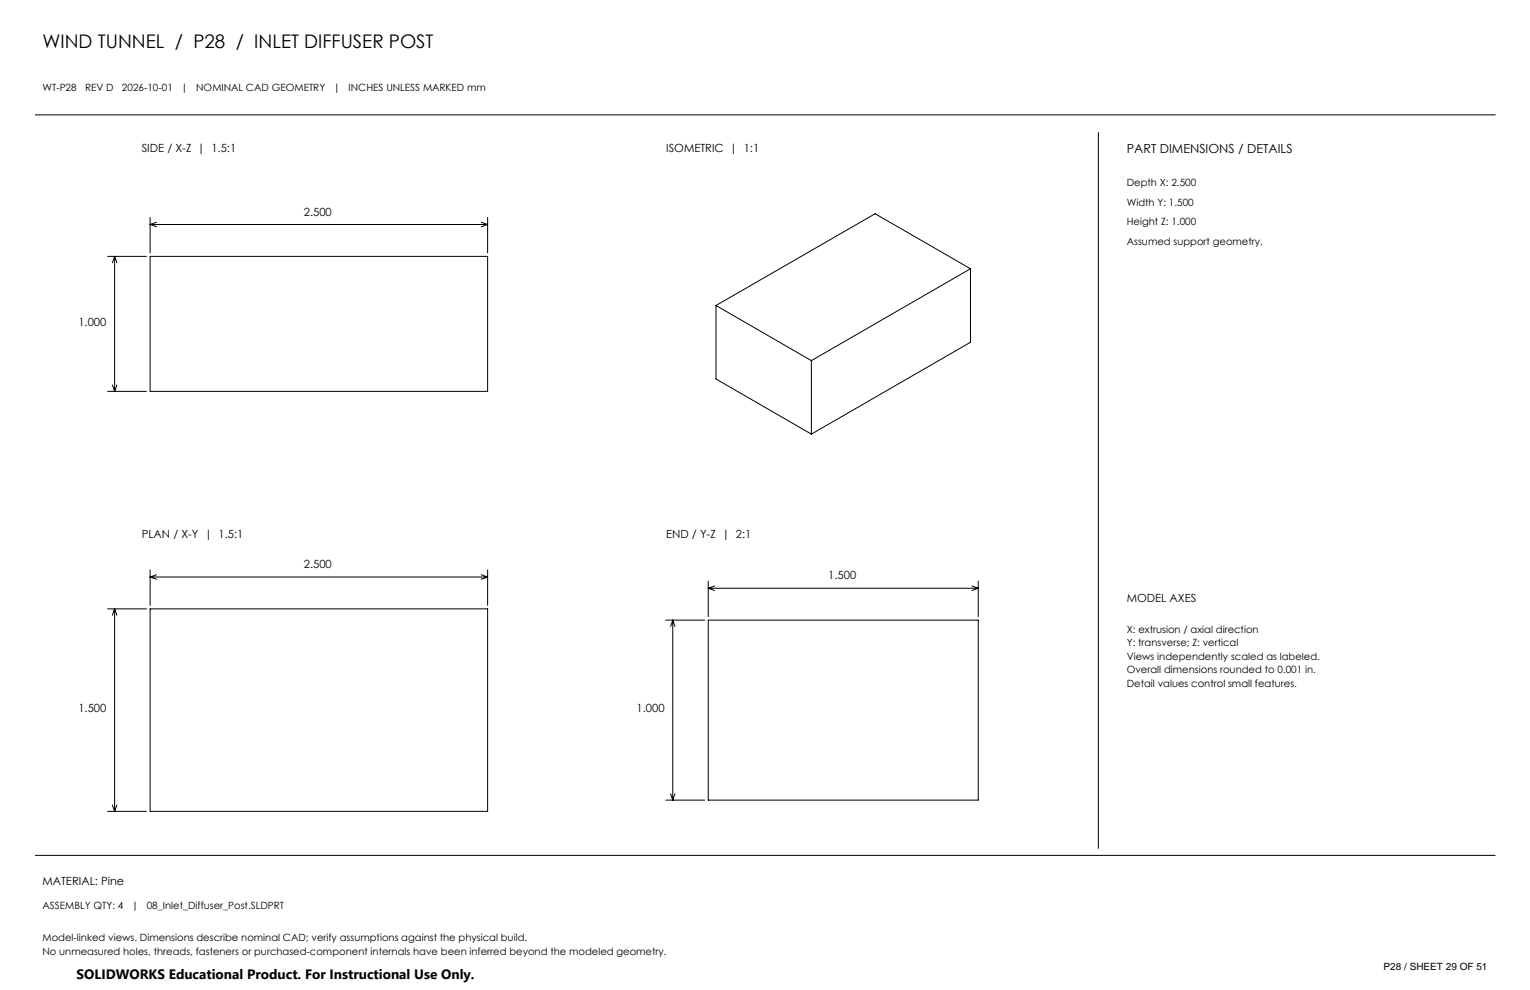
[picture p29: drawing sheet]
<svg xmlns="http://www.w3.org/2000/svg" width="432mm" height="279mm" viewBox="0 0 432 279" stroke-linecap="round" stroke-linejoin="round" font-family="sans-serif">
<defs><g id="words">
<text font-size="5.3" x="12" y="13.5">WIND TUNNEL / P28 / INLET DIFFUSER POST</text>
<text font-size="3.8" x="21.6" y="276.3">SOLIDWORKS Educational Product. For Instructional Use Only.</text>
<text font-size="3.5" x="318" y="43.2">PART DIMENSIONS / DETAILS</text>
<g font-size="3.2">
<text x="40" y="42.9">SIDE / X-Z | 1.5:1</text>
<text x="188" y="42.9">ISOMETRIC | 1:1</text>
<text x="85.8" y="60.8">2.500</text>
<text x="22.1" y="91.9">1.000</text>
<text x="40" y="151.9">PLAN / X-Y | 1.5:1</text>
<text x="188" y="151.9">END / Y-Z | 2:1</text>
<text x="85.8" y="160.3">2.500</text>
<text x="233.7" y="163.5">1.500</text>
<text x="318" y="169.9">MODEL AXES</text>
<text x="22.1" y="200.9">1.500</text>
<text x="179.7" y="200.9">1.000</text>
<text x="12" y="249.9">MATERIAL: Pine</text>
</g>
<g font-size="2.8">
<text x="12" y="25.6">WT-P28</text>
<text x="24" y="25.6">REV D</text>
<text x="34.4" y="25.6">2026-10-01</text>
<text x="51.1" y="25.6">|</text>
<text x="55.4" y="25.6">NOMINAL CAD GEOMETRY</text>
<text x="94.1" y="25.6">|</text>
<text x="98.4" y="25.6">INCHES UNLESS MARKED mm</text>
<text x="318" y="52.6">Depth X: 2.500</text>
<text x="318" y="58.1">Width Y: 1.500</text>
<text x="318" y="63.6">Height Z: 1.000</text>
<text x="318" y="69.1">Assumed support geometry.</text>
<text x="318" y="178.6">X: extrusion / axial direction</text>
<text x="318" y="182.4">Y: transverse; Z: vertical</text>
<text x="318" y="186.3">Views independently scaled as labeled.</text>
<text x="318" y="190.1">Overall dimensions rounded to 0.001 in.</text>
<text x="318" y="193.9">Detail values control small features.</text>
<text x="12" y="256.6">ASSEMBLY QTY: 4</text>
<text x="37.2" y="256.6">|</text>
<text x="41.4" y="256.6">08_Inlet_Diffuser_Post.SLDPRT</text>
<text x="12" y="265.6">Model-linked views. Dimensions describe nominal CAD; verify assumptions against the physical build.</text>
<text x="12" y="269.4">No unmeasured holes, threads, fasteners or purchased-component internals have been inferred beyond the modeled geometry.</text>
<text x="390.5" y="273.8">P28 / SHEET 29 OF 51</text>
</g>
</g></defs>
<g fill="none" stroke="#000" stroke-width=".28">
<path d="M10 32.4h412M310 37.4v202M30.4 72.4h10.9M32.3 72.4v38.1M32.3 72.4l-.6 1.8M32.3 72.4l.7 1.8M42.4 61.4v10M42.4 72.4h95.2v38.1h-95.2zM42.4 63.4h95.2M42.4 63.4l1.8 .6M44.2 62.7l-1.8 .7M135.8 62.7l1.8 .7"/>
<path d="M137.6 61.4v10M137.6 63.4l-1.8 .6M273.9 75.8l-44.9 26M273.9 75.8l-26.9-15.5-44.9 25.9M273.9 75.8v20.8l-44.9 25.9M202.1 86.2l26.9 15.6M202.1 86.2v20.8l26.9 15.5M30.4 110.5h10.9M31.7 108.7l.6 1.8M33 108.7l-.7 1.8M229 101.8v20.7M30.4 171.8h10.9"/>
<path d="M32.3 171.8v57.2M32.3 171.8l-.6 1.8M32.3 171.8l.7 1.8M42.4 160.8v10.1M42.4 171.8h95.2v57.2h-95.2zM42.4 162.8h95.2M42.4 162.8l1.8 .7M44.2 162.2l-1.8 .6M135.8 162.2l1.8 .6M137.6 160.8v10.1M137.6 162.8l-1.8 .7M187.9 175h11"/>
<path d="M189.9 175v50.8M189.9 175l-.6 1.8M189.9 175l.6 1.8M199.9 175h76.2v50.8h-76.2zM199.9 164v10M199.9 166h76.2M199.9 166l1.8 .7M201.7 165.4l-1.8 .6M274.3 165.4l1.8 .6M276.1 164v10M276.1 166l-1.8 .7M30.4 229h10.9"/>
<path d="M31.7 227.2l.6 1.8M33 227.2l-.7 1.8M187.9 225.8h11M189.3 224l.6 1.8M190.5 224l-.6 1.8M10 241.4h412"/>
</g>
<use href="#words"/>
</svg>
